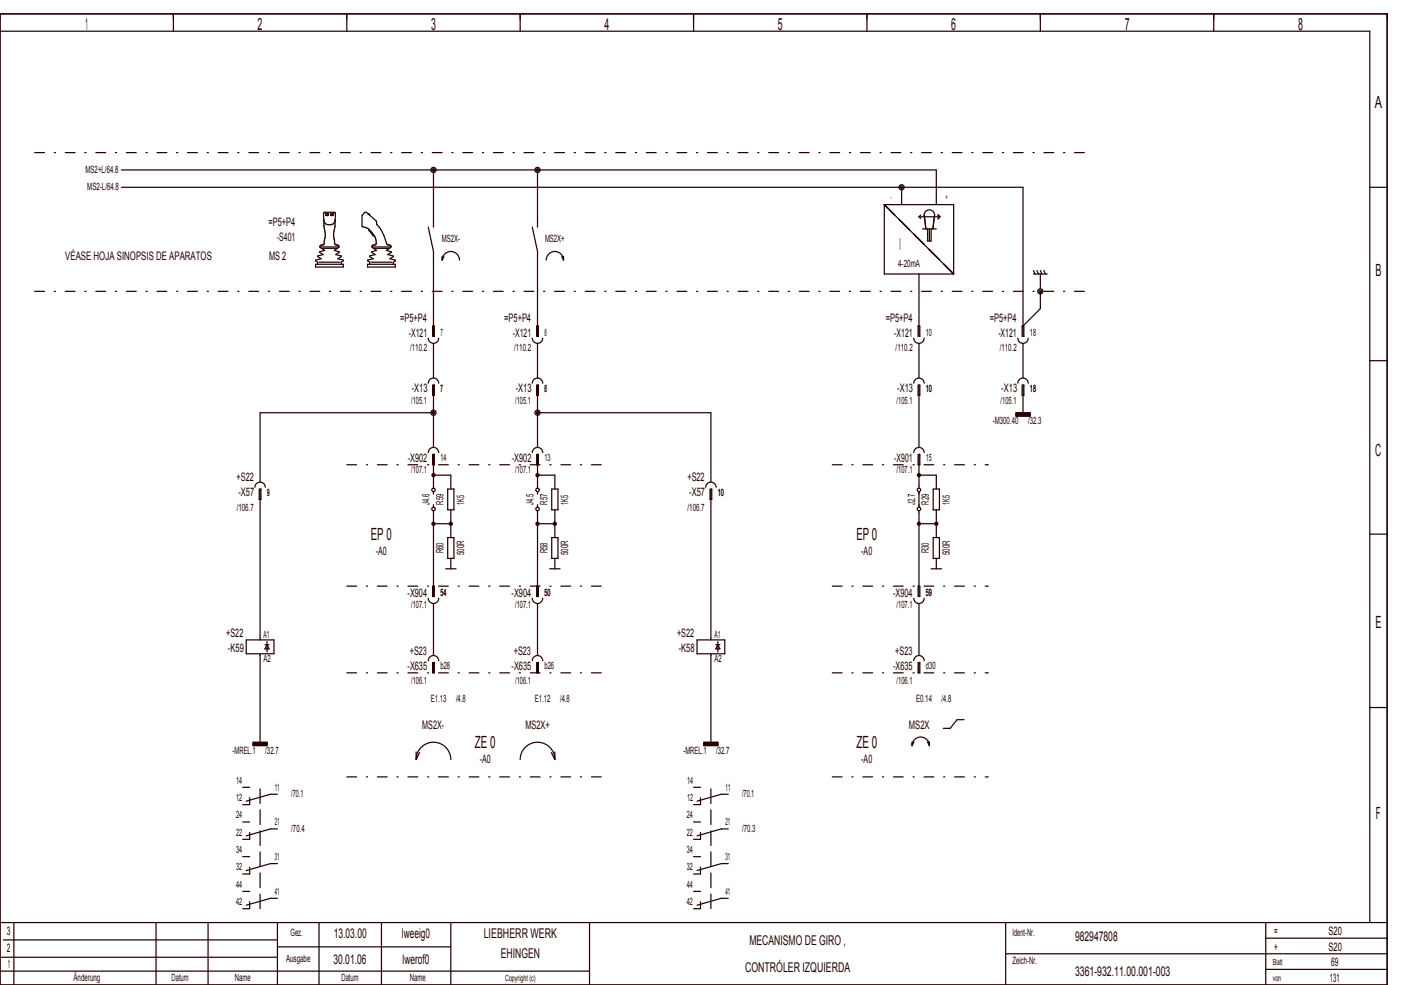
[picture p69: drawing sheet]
<svg xmlns="http://www.w3.org/2000/svg" width="404mm" height="284mm" viewBox="0 0 404 284" stroke-linecap="round" stroke-linejoin="round" font-family="sans-serif">
<defs><g id="words">
<g font-size="4.8" fill="#240000">
<text x="24.6" y="8.6">1</text>
<text x="74.3" y="8.6">2</text>
<text x="124.3" y="8.6">3</text>
<text x="174.3" y="8.6">4</text>
<text x="224.3" y="8.6">5</text>
<text x="274.3" y="8.6">6</text>
<text x="324.3" y="8.6">7</text>
<text x="374.3" y="8.6">8</text>
<text x="396.5" y="31.1">A</text>
<text x="259.4" y="72.1">I</text>
<text x="396.7" y="79.6">B</text>
<text x="396.6" y="131.6">C</text>
<text x="106.9" y="155.6">EP 0</text>
<text x="246.9" y="155.6">EP 0</text>
<text x="396.7" y="181.1">E</text>
<text x="136.9" y="215.6">ZE 0</text>
<text x="246.9" y="215.6">ZE 0</text>
<text x="396.8" y="236.1">F</text>
</g>
<g font-size="3.9" fill="#240000">
<text x="96.2" y="270.3">13.03.00</text>
<text x="115.9" y="270.3">lweeig0</text>
<text x="139.5" y="270.3">LIEBHERR WERK</text>
<text x="216.1" y="272.3">MECANISMO DE GIRO ,</text>
<text x="310" y="271.3">982947808</text>
<text x="96.2" y="277.8">30.01.06</text>
<text x="116.1" y="277.8">lwerof0</text>
<text x="144.4" y="276.3">EHINGEN</text>
<text x="214.8" y="280.3">CONTRÓLER IZQUIERDA</text>
<text x="310" y="281.3">3361­932.11.00.001­003</text>
</g>
<g font-size="3.4" fill="#240000">
<text x="77.4" y="65.1">=P5+P4</text>
<text x="79.9" y="69.4">­S401</text>
<text x="18.8" y="75.1">VÉASE HOJA SINOPSIS DE APARATOS</text>
<text x="77.6" y="75.1">MS 2</text>
<text x="115.4" y="92.7">=P5+P4</text>
<text x="145.4" y="92.7">=P5+P4</text>
<text x="255.4" y="92.7">=P5+P4</text>
<text x="285.4" y="92.7">=P5+P4</text>
<text x="117.9" y="97.1">­X121</text>
<text x="147.9" y="97.1">­X121</text>
<text x="257.9" y="97.1">­X121</text>
<text x="287.9" y="97.1">­X121</text>
<text x="118.7" y="113.1">­X13</text>
<text x="148.7" y="113.1">­X13</text>
<text x="258.7" y="113.1">­X13</text>
<text x="288.7" y="113.1">­X13</text>
<text x="117.6" y="133.1">­X902</text>
<text x="147.6" y="133.1">­X902</text>
<text x="257.9" y="133.1">­X901</text>
<text x="68.2" y="138.7">+S22</text>
<text x="68.7" y="143.1">­X57</text>
<text x="198.2" y="138.7">+S22</text>
<text x="198.7" y="143.1">­X57</text>
<text x="108.4" y="160.1">­A0</text>
<text x="248.4" y="160.1">­A0</text>
<text x="117.5" y="172.1">­X904</text>
<text x="147.5" y="172.1">­X904</text>
<text x="257.5" y="172.1">­X904</text>
<text x="65.2" y="183.7">+S22</text>
<text x="195.2" y="183.7">+S22</text>
<text x="65.7" y="188.1">­K59</text>
<text x="118.2" y="188.7">+S23</text>
<text x="148.2" y="188.7">+S23</text>
<text x="195.7" y="188.1">­K58</text>
<text x="258.2" y="188.7">+S23</text>
<text x="117.5" y="193.1">­X635</text>
<text x="147.5" y="193.1">­X635</text>
<text x="257.5" y="193.1">­X635</text>
<text x="121.8" y="210.1">MS2X­</text>
<text x="151.5" y="210.1">MS2X+</text>
<text x="262.1" y="210.1">MS2X</text>
<text x="138.4" y="220.1">­A0</text>
<text x="248.4" y="220.1">­A0</text>
<text x="2" y="269.6">3</text>
<text x="367.5" y="269.6">=</text>
<text x="383.1" y="269.6">S20</text>
<text x="2" y="274.6">2</text>
<text x="367.5" y="274.1">+</text>
<text x="383.1" y="274.1">S20</text>
<text x="2.2" y="279.1">1</text>
<text x="383.9" y="278.6">69</text>
<text x="383.5" y="283.1">131</text>
</g>
<g font-size="2.9" fill="#240000">
<text x="24.7" y="49.9">MS2+L/64.8</text>
<text x="25.2" y="54.9">MS2­L/64.8</text>
<text x="127.4" y="69.9">MS2X­</text>
<text x="157.2" y="69.9">MS2X+</text>
<text x="259" y="76.9">4­20mA</text>
<text x="118.3" y="101.3">/110.2</text>
<text x="127" y="96.9">7</text>
<text x="148.3" y="101.3">/110.2</text>
<text x="157" y="96.9">8</text>
<text x="258.3" y="101.3">/110.2</text>
<text x="267" y="96.9">10</text>
<text x="288.3" y="101.3">/110.2</text>
<text x="297" y="96.9">18</text>
<text x="127" y="112.9">7</text>
<text x="157" y="112.9">8</text>
<text x="267" y="112.9">10</text>
<text x="297" y="112.9">18</text>
<text x="118.6" y="116.4">/105.1</text>
<text x="148.6" y="116.4">/105.1</text>
<text x="258.6" y="116.4">/105.1</text>
<text x="288.6" y="116.4">/105.1</text>
<text x="286.3" y="122.4">­M300.40</text>
<text x="296.5" y="122.4">/32.3</text>
<text x="118.6" y="136.4">/107.1</text>
<text x="127" y="132.9">14</text>
<text x="148.6" y="136.4">/107.1</text>
<text x="157" y="132.9">13</text>
<text x="258.6" y="136.4">/107.1</text>
<text x="267" y="132.9">15</text>
<text x="77" y="142.9">9</text>
<text x="207" y="142.9">10</text>
<text x="68.3" y="147.3">/106.7</text>
<text x="123.9" y="145.6" transform="rotate(-90 123.9 145.6)">J4.6</text>
<text x="127.9" y="145.5" transform="rotate(-90 127.9 145.5)">R59</text>
<text x="133.9" y="145.5" transform="rotate(-90 133.9 145.5)">1K5</text>
<text x="153.9" y="145.6" transform="rotate(-90 153.9 145.6)">J4.5</text>
<text x="157.9" y="145.5" transform="rotate(-90 157.9 145.5)">R57</text>
<text x="163.9" y="145.5" transform="rotate(-90 163.9 145.5)">1K5</text>
<text x="198.3" y="147.3">/106.7</text>
<text x="263.9" y="145.6" transform="rotate(-90 263.9 145.6)">J2.7</text>
<text x="267.9" y="145.5" transform="rotate(-90 267.9 145.5)">R29</text>
<text x="273.9" y="145.5" transform="rotate(-90 273.9 145.5)">1K5</text>
<text x="127.9" y="159.5" transform="rotate(-90 127.9 159.5)">R60</text>
<text x="133.9" y="160.1" transform="rotate(-90 133.9 160.1)">500R</text>
<text x="157.9" y="159.5" transform="rotate(-90 157.9 159.5)">R58</text>
<text x="163.9" y="160.1" transform="rotate(-90 163.9 160.1)">500R</text>
<text x="267.9" y="159.5" transform="rotate(-90 267.9 159.5)">R30</text>
<text x="273.9" y="160.1" transform="rotate(-90 273.9 160.1)">500R</text>
<text x="127" y="171.9">54</text>
<text x="157" y="171.9">50</text>
<text x="267" y="171.9">59</text>
<text x="118.6" y="175.4">/107.1</text>
<text x="148.6" y="175.4">/107.1</text>
<text x="258.6" y="175.4">/107.1</text>
<text x="76" y="184">A1</text>
<text x="206" y="184">A1</text>
<text x="76" y="190.8">A2</text>
<text x="206" y="190.8">A2</text>
<text x="118.6" y="197.3">/106.1</text>
<text x="127" y="192.9">b28</text>
<text x="148.6" y="197.3">/106.1</text>
<text x="157" y="192.9">b26</text>
<text x="258.6" y="197.3">/106.1</text>
<text x="267" y="192.9">d30</text>
<text x="124.2" y="202.4">E1.13</text>
<text x="131.5" y="202.4">/4.8</text>
<text x="154.2" y="202.4">E1.12</text>
<text x="161.5" y="202.4">/4.8</text>
<text x="264.2" y="202.4">E0.14</text>
<text x="271.5" y="202.4">/4.8</text>
<text x="67.1" y="217.4">­MREL.1</text>
<text x="76.5" y="217.4">/32.7</text>
<text x="197.1" y="217.4">­MREL.1</text>
<text x="206.5" y="217.4">/32.7</text>
<text x="68.1" y="226">14</text>
<text x="79.3" y="228">11</text>
<text x="198.1" y="226">14</text>
<text x="209.3" y="228">11</text>
<text x="68.1" y="231">12</text>
<text x="84" y="229.9">/70.1</text>
<text x="198.1" y="231">12</text>
<text x="214" y="229.9">/70.1</text>
<text x="68.1" y="236">24</text>
<text x="79.2" y="238">21</text>
<text x="84" y="239.9">/70.4</text>
<text x="198.1" y="236">24</text>
<text x="209.2" y="238">21</text>
<text x="214" y="239.9">/70.3</text>
<text x="68.1" y="241">22</text>
<text x="68.1" y="246">34</text>
<text x="198.1" y="241">22</text>
<text x="198.1" y="246">34</text>
<text x="68.1" y="251">32</text>
<text x="79.2" y="248">31</text>
<text x="198.1" y="251">32</text>
<text x="209.2" y="248">31</text>
<text x="68.1" y="256">44</text>
<text x="79.2" y="258">41</text>
<text x="198.1" y="256">44</text>
<text x="209.2" y="258">41</text>
<text x="68.1" y="261">42</text>
<text x="198.1" y="261">42</text>
<text x="83.8" y="269.9">Gez.</text>
<text x="292" y="269.9">Ident­Nr.</text>
<text x="82.5" y="277.4">Ausgabe</text>
<text x="292" y="277.9">Zeich­Nr.</text>
<text x="21.2" y="282.9">Änderung</text>
<text x="49.5" y="282.9">Datum</text>
<text x="67.7" y="282.9">Name</text>
<text x="98.5" y="282.9">Datum</text>
<text x="118.2" y="282.9">Name</text>
</g>
<g font-size="2.4" fill="#240000">
<text x="256.8" y="57.8">­</text>
<text x="272.6" y="57.8">+</text>
<text x="367" y="278.3">Blatt</text>
<text x="145.7" y="282.8">Copyright (c)</text>
<text x="367" y="282.8">von</text>
</g>
</g></defs>
<g fill="none" stroke="#240000" stroke-width=".35">
<path d="M0 4h400v280h-400zM0 9h395v257M50 4v5M100 4v5M150 4v5M200 4v5M250 4v5M300 4v5M350 4v5M35 54h260v43h.2v-3h-.5v3M35 49h235v10M125 49v16.5"/>
<path d="M155 49v16.5M255 59v20h20M255 59h20v20M255 59l20 20M260 54v5M395 54h5M91 76.2h8v.8h-8zM92 75.6h6M92.4 71.2v.2l1.2 .8-1.4 .4v.2l1 .6-1.6 .4v.2l1 .6-1.6 .4 .6 .6v.6M92.8 71.6h4.4M93.3 63.1a1.66 1.66 0 0 0 1.6 1.7 1.66 1.66 0 0 0 1.8-1.5M93.4 61.3l2.8-.1 .5 .2-.1 3.6a9.1 9.1 0 0 0 .1 5.5l.9 .3 .2 .4h-5.6l.2-.4 .8-.2a8.3 8.3 0 0 0 .2-5.6z"/>
<path d="M93.9 61.9v.1M95.3 61.9l.3-.3 .5 .3M95.3 61.9v.1M95.3 62l.3 .2 .5-.2M96.1 61.9v.1M97.6 71.2v.2l-1.2 .8 1.4 .4v.2l-1 .6 1.6 .4v.2l-1 .6 1.6 .4-.6 .6v.6M105.2 61.2h.4l2.8 2.4 .2 1a16.6 16.6 0 0 1 3.1 5.9l.9 .3 .2 .4h-5.6l.4-.5a.68 .68 0 0 0 .9-.8 5.6 5.6 0 0 0-4.1-4.7v-3zM106 76.2h8v.8h-8zM106 61.6l.6 .5M106.5 66.2l-.2 .2 1.3 1.6 .2-.1M107 75.6h6M107.4 71.2v.2l1.2 .8-1.4 .4v.2l1 .6-1.6 .4v.2l1 .6-1.6 .4 .6 .6v.6"/>
<path d="M107.8 71.6h4.4M112.6 71.2v.2l-1.2 .8 1.4 .4v.2l-1 .6 1.6 .4v.2l-1 .6 1.6 .4-.6 .6v.6M123.5 65.5l1.5 7v24.5h.3v-3h-.6v3M127.5 75a2.5 2.5 0 0 1 2.5-2.5 2.5 2.5 0 0 1 2.5 2.5M127.5 73.9v1.1M128 74l-.5 1M153.5 65.5l1.5 7v24.5h.2v-3h-.5v3M157.5 75a2.5 2.5 0 0 1 2.5-2.5 2.5 2.5 0 0 1 2.5 2.5M162 74l.5 1M162.5 73.9v1.1M265 79v18h.3v-3h-.6v3M265 62.5h6"/>
<path d="M266 66h4M267 66l-.5-4a1.5 1.5 0 0 1 1.5-1.5 1.5 1.5 0 0 1 1.5 1.5l-.5 4M267.5 66v3.5h1v-3.5M268 66v3.5M270.4 61.9l.6 .5M271 62.5l-.2 .1M271 62.5l-.5 .7M298 79h4M298 78l.5 1M299 78l.5 1M300 78l.5 1M301 78l.5 1"/>
<path d="M123.5 97.5a1.5 1.5 0 0 0 1.5 1.5 1.5 1.5 0 0 0 1.5-1.5M125 99v10M153.5 97.5a1.5 1.5 0 0 0 1.5 1.5 1.5 1.5 0 0 0 1.5-1.5M155 99v10M263.5 97.5a1.5 1.5 0 0 0 1.5 1.5 1.5 1.5 0 0 0 1.5-1.5M265 99v10M293.5 97.5a1.5 1.5 0 0 0 1.5 1.5 1.5 1.5 0 0 0 1.5-1.5M295 99v10M300 84v5l-5 5M123.5 110.5a1.5 1.5 0 0 1 1.5-1.5 1.5 1.5 0 0 1 1.5 1.5M124.7 111v3h.6v-3h-.3v18M125 119h-50v20"/>
<path d="M153.5 110.5a1.5 1.5 0 0 1 1.5-1.5 1.5 1.5 0 0 1 1.5 1.5M154.7 111v3h.5v-3h-.2v18M155 119h50v20M263.5 110.5a1.5 1.5 0 0 1 1.5-1.5 1.5 1.5 0 0 1 1.5 1.5M264.7 111v3h.6v-3h-.3v18M293 119h4v1h-4zM293 119.9h4M293 119.8h4M293 119.7h4M293 119.6h4M293 119.5h4M293 119.4h4"/>
<path d="M293 119.3h4M293 119.2h4M293 119.1h4M293.5 110.5a1.5 1.5 0 0 1 1.5-1.5 1.5 1.5 0 0 1 1.5 1.5M294.7 111v3h.5v-3h-.2v8M395 104h5M123.5 130.5a1.5 1.5 0 0 1 1.5-1.5 1.5 1.5 0 0 1 1.5 1.5M124.7 131v3h.6v-3h-.3v9.8M125 137h5v4M153.5 130.5a1.5 1.5 0 0 1 1.5-1.5 1.5 1.5 0 0 1 1.5 1.5M154.7 131v3h.5v-3h-.2v9.8M155 137h5v4"/>
<path d="M263.5 130.5a1.5 1.5 0 0 1 1.5-1.5 1.5 1.5 0 0 1 1.5 1.5M264.7 131v3h.6v-3h-.3v9.8M265 137h5v4M73.5 140.5a1.5 1.5 0 0 1 1.5-1.5 1.5 1.5 0 0 1 1.5 1.5M74.8 141v3h.5v-3h-.3v43.5M125 147.3v24.7h.3v-3h-.6v3M125 141.8v.7M125 145.5v.8M125 151h5M129.1 141h1.8v6h-1.8zM129.1 155h1.8v6h-1.8zM130 147v8"/>
<path d="M155 147.3v24.7h.2v-3h-.5v3M155 141.8v.7M155 145.5v.8M155 151h5M159.1 155h1.8v6h-1.8zM159.1 141h1.8v6h-1.8zM160 147v8M203.5 140.5a1.5 1.5 0 0 1 1.5-1.5 1.5 1.5 0 0 1 1.5 1.5M204.7 141v3h.5v-3h-.2v43.5M265 147.3v24.7h.3v-3h-.6v3M265 141.8v4.5M265 151h5"/>
<path d="M269.1 155h1.8v6h-1.8zM269.1 141h1.8v6h-1.8zM270 147v8M395 154h5M123.5 172.5a1.5 1.5 0 0 0 1.5 1.5 1.5 1.5 0 0 0 1.5-1.5M125 174v15M128.5 164h3M130 161v3M153.5 172.5a1.5 1.5 0 0 0 1.5 1.5 1.5 1.5 0 0 0 1.5-1.5M155 174v15M158.5 164h3M160 161v3"/>
<path d="M263.5 172.5a1.5 1.5 0 0 0 1.5 1.5 1.5 1.5 0 0 0 1.5-1.5M265 174v15M268.5 164h3M270 161v3M71 184.5h8v4h-8zM75 188.5v25.5M76.4 185.9h1.2M77 185v3M77 185.9l.6 1.2h-1.2zM123.5 190.5a1.5 1.5 0 0 1 1.5-1.5 1.5 1.5 0 0 1 1.5 1.5M124.7 191v3h.6v-3h-.3v3M153.5 190.5a1.5 1.5 0 0 1 1.5-1.5 1.5 1.5 0 0 1 1.5 1.5"/>
<path d="M154.7 191v3h.5v-3h-.2v3M201 184.5h8v4h-8zM205 188.5v25.5M206.4 185.9h1.2M207 185.9l.6 1.2h-1.2zM207 185v3M263.5 190.5a1.5 1.5 0 0 1 1.5-1.5 1.5 1.5 0 0 1 1.5 1.5M264.7 191v3h.6v-3h-.3v3M73 214h4v1h-4zM73 214.9h4M73 214.8h4M73 214.7h4"/>
<path d="M73 214.6h4M73 214.5h4M73 214.4h4M73 214.3h4M73 214.2h4M73 214.1h4M120 219a5 5 0 0 1 5-5 5 5 0 0 1 5 5M120 216.8v2.2M121 217l-1 2M150 219a5 5 0 0 1 5-5 5 5 0 0 1 5 5M159 217l1 2M160 216.8v2.2"/>
<path d="M203 214h4v1h-4zM203 214.9h4M203 214.8h4M203 214.7h4M203 214.6h4M203 214.5h4M203 214.4h4M203 214.3h4M203 214.2h4M203 214.1h4M263 215a2.5 2.5 0 0 1 2.5-2.5 2.5 2.5 0 0 1 2.5 2.5M263 214h.5l-.5 1z"/>
<path d="M267.5 214h.5v1zM278 207.5h-2l-2 2.5h-2M395 204h5M70 237h2M70 227h2M72 230v2h-2M80 239h-2l-7 2M80 229h-2l-7 2M200 237h2M200 227h2M202 230v2h-2M210 239h-2l-7 2"/>
<path d="M210 229h-2l-7 2M70 257h2M70 247h2M72 240v2h-2M72 250v2h-2M80 259h-2l-7 2M80 249h-2l-7 2M200 257h2M200 247h2M202 250v2h-2M202 240v2h-2M210 259h-2l-7 2"/>
<path d="M210 249h-2l-7 2M0 276h80M0 266h400M1 271h79M4 266v18M45 266v18M60 266v18M72 260v2h-2M80 266v18M80 273h50M92 266v18M110 266v18"/>
<path d="M130 266v18M170 266v18M202 260v2h-2M290 266v18M290 275h110M365 266v18M365 279.5h35M365 270.5h35M0 280h170"/>
<circle cx="125" cy="49" r=".75"/>
<circle cx="125" cy="49" r=".38"/>
<circle cx="155" cy="49" r=".75"/>
<circle cx="155" cy="49" r=".38"/>
<circle cx="260" cy="54" r=".75"/>
<circle cx="260" cy="54" r=".38"/>
<circle cx="94.3" cy="61.9" r=".36"/>
<circle cx="300" cy="84" r=".75"/>
<circle cx="300" cy="84" r=".38"/>
<circle cx="125" cy="119" r=".75"/>
<circle cx="125" cy="119" r=".38"/>
<circle cx="155" cy="119" r=".75"/>
<circle cx="155" cy="119" r=".38"/>
<circle cx="125" cy="137" r=".45"/>
<circle cx="125" cy="137" r=".22"/>
<circle cx="155" cy="137" r=".45"/>
<circle cx="155" cy="137" r=".23"/>
<circle cx="265" cy="137" r=".45"/>
<circle cx="265" cy="137" r=".22"/>
<circle cx="125" cy="141.3" r=".5"/>
<circle cx="125" cy="146.8" r=".5"/>
<circle cx="125" cy="151" r=".45"/>
<circle cx="125" cy="151" r=".23"/>
<circle cx="130" cy="151" r=".45"/>
<circle cx="130" cy="151" r=".23"/>
<circle cx="155" cy="141.3" r=".5"/>
<circle cx="155" cy="146.8" r=".5"/>
<circle cx="155" cy="151" r=".45"/>
<circle cx="155" cy="151" r=".23"/>
<circle cx="160" cy="151" r=".45"/>
<circle cx="160" cy="151" r=".23"/>
<circle cx="265" cy="141.3" r=".5"/>
<circle cx="265" cy="146.8" r=".5"/>
<circle cx="265" cy="151" r=".45"/>
<circle cx="265" cy="151" r=".23"/>
<circle cx="270" cy="151" r=".45"/>
<circle cx="270" cy="151" r=".23"/>
</g>
<path d="M255 59l20 20M265 62.5l.5-.5M265 62.5l.5 .5M270.5 62l.5 .5M270.5 63l.5-.5M300 83v-4M75 262v-36M205 262v-36" fill="none" stroke="#240000" stroke-width=".35" stroke-dasharray="4.2 1.8"/>
<path d="M10 44h305M10 84h305M100 134h75M240 134h45M100 169h75M240 169h45M100 194h75M240 194h45M100 224h75M240 224h45" fill="none" stroke="#240000" stroke-width=".35" stroke-dasharray="2.8 2.8 .4 2.8"/>
<use href="#words"/>
</svg>
